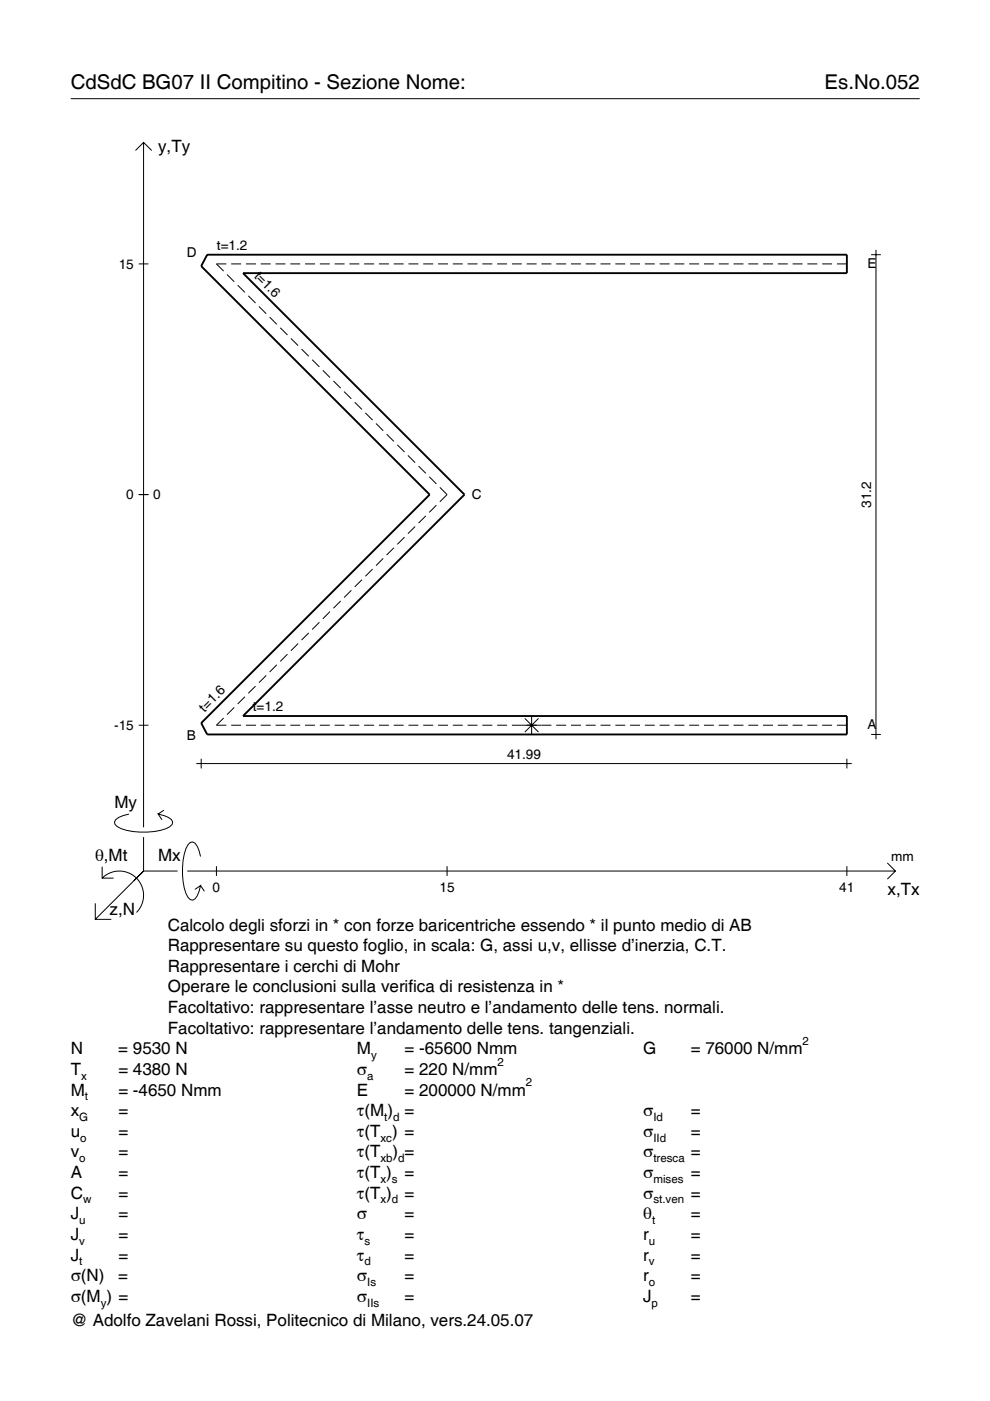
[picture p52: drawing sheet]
<svg xmlns="http://www.w3.org/2000/svg" width="210mm" height="297mm" viewBox="0 0 210 297" stroke-linecap="round" stroke-linejoin="round" font-family="sans-serif">
<defs><g id="words">
<g font-size="4.3">
<text x="15" y="18.9">CdSdC BG07 II Compitino - Sezione Nome:</text>
<text x="174.8" y="18.9">Es.No.052</text>
</g>
<g font-size="3.6">
<text x="33.5" y="32.3">y,Ty</text>
<text x="24.3" y="171.3">My</text>
<text x="20.1" y="182.6">θ,Mt</text>
<text x="33.5" y="182.6">Mx</text>
<text x="188.2" y="189.8">x,Tx</text>
<text x="23.2" y="193.9">z,N</text>
<text x="35.6" y="197.3">Calcolo degli sforzi in * con forze baricentriche essendo * il punto medio di AB</text>
<text x="35.6" y="201.7">Rappresentare su questo foglio, in scala: G, assi u,v, ellisse d’inerzia, C.T.</text>
<text x="35.6" y="206">Rappresentare i cerchi di Mohr</text>
<text x="35.6" y="210.4">Operare le conclusioni sulla verifica di resistenza in *</text>
<text x="35.6" y="214.8">Facoltativo: rappresentare l’asse neutro e l’andamento delle tens. normali.</text>
<text x="35.6" y="219.2">Facoltativo: rappresentare l’andamento delle tens. tangenziali.</text>
<text x="15" y="223.5">N</text>
<text x="15" y="227.9">T</text>
<text x="25.1" y="223.5">= 9530 N</text>
<text x="25.1" y="227.9">= 4380 N</text>
<text x="75.7" y="227.9">σ</text>
<text x="75.7" y="223.5">M</text>
<text x="85.8" y="223.5">= -65600 Nmm</text>
<text x="85.8" y="227.9">= 220 N/mm</text>
<text x="136.4" y="223.5">G</text>
<text x="146.5" y="223.5">= 76000 N/mm</text>
<text x="15" y="232.3">M</text>
<text x="25.1" y="232.3">= -4650 Nmm</text>
<text x="75.7" y="232.3">E</text>
<text x="85.8" y="232.3">= 200000 N/mm</text>
<text x="15" y="236.7">x</text>
<text x="25.1" y="236.7">=</text>
<text x="75.7" y="236.7">τ(M ) =</text>
<text x="136.4" y="236.7">σ</text>
<text x="146.5" y="236.7">=</text>
<text x="15" y="241">u</text>
<text x="15" y="245.4">v</text>
<text x="25.1" y="241">=</text>
<text x="25.1" y="245.4">=</text>
<text x="75.7" y="241">τ(T ) =</text>
<text x="75.7" y="245.4">τ(T</text>
<text x="83.3" y="245.4">) =</text>
<text x="136.4" y="241">σ</text>
<text x="136.4" y="245.4">σ</text>
<text x="146.5" y="241">=</text>
<text x="146.5" y="245.4">=</text>
<text x="15" y="249.8">A</text>
<text x="25.1" y="249.8">=</text>
<text x="75.7" y="249.8">τ(T )</text>
<text x="85.8" y="249.8">=</text>
<text x="136.4" y="249.8">σ</text>
<text x="146.5" y="249.8">=</text>
<text x="15" y="254.2">C</text>
<text x="25.1" y="254.2">=</text>
<text x="75.7" y="254.2">τ(T )</text>
<text x="85.8" y="254.2">=</text>
<text x="136.4" y="254.2">σ</text>
<text x="146.5" y="254.2">=</text>
<text x="15" y="258.5">J</text>
<text x="15" y="262.9">J</text>
<text x="25.1" y="258.5">=</text>
<text x="25.1" y="262.9">=</text>
<text x="75.7" y="258.5">σ</text>
<text x="75.7" y="262.9">τ</text>
<text x="85.8" y="258.5">=</text>
<text x="85.8" y="262.9">=</text>
<text x="136.4" y="258.5">θ</text>
<text x="136.4" y="262.9">r</text>
<text x="146.5" y="258.5">=</text>
<text x="146.5" y="262.9">=</text>
<text x="15" y="267.3">J</text>
<text x="25.1" y="267.3">=</text>
<text x="75.7" y="267.3">τ</text>
<text x="85.8" y="267.3">=</text>
<text x="136.4" y="267.3">r</text>
<text x="146.5" y="267.3">=</text>
<text x="15" y="271.7">σ(N)</text>
<text x="25.1" y="271.7">=</text>
<text x="75.7" y="271.7">σ</text>
<text x="85.8" y="271.7">=</text>
<text x="136.4" y="271.7">r</text>
<text x="146.5" y="271.7">=</text>
<text x="15" y="276">σ(M ) =</text>
<text x="15" y="281.2">@ Adolfo Zavelani Rossi, Politecnico di Milano, vers.24.05.07</text>
<text x="75.7" y="276">σ</text>
<text x="85.8" y="276">=</text>
<text x="136.4" y="276">J</text>
<text x="146.5" y="276">=</text>
</g>
<g font-size="2.9">
<text x="46" y="53">t=1.2</text>
<text x="25.2" y="57">15</text>
<text x="39.6" y="54.6">D</text>
<text x="53.7" y="58.6" transform="rotate(45 53.7 58.6)">t=1.6</text>
<text x="183.9" y="56.9">E</text>
<text x="26.8" y="105.9">0</text>
<text x="32.5" y="105.9">0</text>
<text x="100.1" y="105.8">C</text>
<text x="184.7" y="107.7" transform="rotate(-90 184.7 107.7)">31.2</text>
<text x="24.2" y="154.8">-15</text>
<text x="43.4" y="151.1" transform="rotate(-45 43.4 151.1)">t=1.6</text>
<text x="53.6" y="150.8">t=1.2</text>
<text x="183.9" y="154.7">A</text>
<text x="39.6" y="157">B</text>
<text x="107.5" y="160.9">41.99</text>
<text x="189" y="182.6">mm</text>
<text x="45.1" y="189.1">0</text>
<text x="93.2" y="189.1">15</text>
<text x="178" y="189.1">41</text>
</g>
<g font-size="2.4">
<text x="170.2" y="221.5">2</text>
<text x="78.7" y="224.5">y</text>
<text x="105.5" y="225.9">2</text>
<text x="17.2" y="228.9">x</text>
<text x="18" y="233.3">t</text>
<text x="77.9" y="228.9">a</text>
<text x="111.5" y="230.3">2</text>
<text x="16.8" y="237.7">G</text>
<text x="81.5" y="237.7">t d</text>
<text x="138.5" y="237.7">Id</text>
<text x="17" y="242">o</text>
<text x="80.7" y="242">xc</text>
<text x="138.5" y="242">IId</text>
<text x="16.8" y="246.4">o</text>
<text x="80.7" y="246.4">xb d</text>
<text x="80.7" y="250.8">x s</text>
<text x="138.5" y="246.4">tresca</text>
<text x="138.5" y="250.8">mises</text>
<text x="17.6" y="255.2">w</text>
<text x="80.7" y="255.2">x d</text>
<text x="138.5" y="255.2">st.ven</text>
<text x="16.8" y="259.5">u</text>
<text x="16.8" y="263.9">v</text>
<text x="77.3" y="263.9">s</text>
<text x="137.6" y="263.9">u</text>
<text x="138.2" y="259.5">t</text>
<text x="16.8" y="268.3">t</text>
<text x="77.3" y="268.3">d</text>
<text x="137.6" y="268.3">v</text>
<text x="77.9" y="272.7">Is</text>
<text x="137.6" y="272.7">o</text>
<text x="21.4" y="277">y</text>
<text x="77.9" y="277">IIs</text>
<text x="138.2" y="277">p</text>
</g>
</g></defs>
<g fill="none" stroke="#000" stroke-width=".21">
<path d="M15 20.9h180M28.7 31.9l1.7-1.7 1.8 1.7M30.4 30.2v145.2M29.4 56h2.1M48 56h-2.1l1.5 1.5M48.1 58.2l1.6 1.5M49 56h2.1M52.1 56h2.2M55.3 56h2.1M58.4 56h2.1M61.5 56h2.1M64.7 56h2.1"/>
<path d="M67.8 56h2.1M70.9 56h2.1M74.1 56h2.1M77.2 56h2.1M80.3 56h2.1M83.5 56h2.1M86.6 56h2.1M89.7 56h2.1M92.9 56h2.1M96 56h2.1M99.1 56h2.1M102.3 56h2.1"/>
<path d="M105.4 56h2.1M108.5 56h2.1M111.7 56h2.1M114.8 56h2.1M117.9 56h2.1M121.1 56h2.1M124.2 56h2.1M127.3 56h2.1M130.5 56h2.1M133.6 56h2.1M136.7 56h2.1M139.9 56h2.1"/>
<path d="M143 56h2.1M146.1 56h2.1M149.3 56h2.1M152.4 56h2.1M155.5 56h2.1M158.7 56h2.1M161.8 56h2.1M164.9 56h2.1M168.1 56h2.1M171.2 56h2.1M174.3 56h2.1M177.4 56h2.2"/>
<path d="M184.7 54h2.1M185.7 53v103.8M50.4 60.5l1.5 1.5M52.6 62.7l1.6 1.6M54.9 65l1.5 1.5M57.2 67.2l1.5 1.6M59.4 69.5l1.5 1.5M61.7 71.8l1.5 1.5M63.9 74l1.6 1.5M66.2 76.3l1.5 1.5M68.4 78.5l1.6 1.5M70.7 80.8l1.5 1.5"/>
<path d="M73 83l1.5 1.6M75.2 85.3l1.5 1.5M77.5 87.5l1.5 1.6M79.7 89.8l1.5 1.5M82 92.1l1.5 1.5M84.2 94.3l1.6 1.5M86.5 96.6l1.5 1.5M88.7 98.8l1.6 1.6M29.4 104.9h2.1M81.2 118.4l-1.5 1.5M83.5 116.1l-1.5 1.6M85.8 113.9l-1.6 1.5"/>
<path d="M88 111.6l-1.5 1.6M90.3 109.4l-1.6 1.5M91 101.1l1.5 1.5M92.5 107.1l-1.5 1.5M93.3 103.3l1.5 1.6-1.5 1.5M60.9 138.7l-1.5 1.5M63.2 136.4l-1.5 1.6M65.5 134.2l-1.6 1.5M67.7 131.9l-1.5 1.6M70 129.7l-1.6 1.5M72.2 127.4l-1.5 1.6M74.5 125.2l-1.5 1.5"/>
<path d="M76.7 122.9l-1.5 1.5M79 120.7l-1.5 1.5M29.4 153.8h2.1M47.4 152.2l-1.5 1.6h2.1M49 153.8h2.1M49.7 150l-1.6 1.5M51.9 147.7l-1.5 1.6M52.1 153.8h2.2M54.2 145.5l-1.6 1.5M55.3 153.8h2.1M56.4 143.2l-1.5 1.5M58.4 153.8h2.1"/>
<path d="M58.7 141l-1.5 1.5M61.5 153.8h2.1M64.7 153.8h2.1M67.8 153.8h2.1M70.9 153.8h2.1M74.1 153.8h2.1M77.2 153.8h2.1M80.3 153.8h2.1M83.5 153.8h2.1M86.6 153.8h2.1M89.7 153.8h2.1M92.9 153.8h2.1"/>
<path d="M96 153.8h2.1M99.1 153.8h2.1M102.3 153.8h2.1M105.4 153.8h2.1M108.5 153.8h8.4M111.3 152.3l2.9 2.9M112.7 151.7v4.1M114.2 152.3l-2.9 2.9M117.9 153.8h2.1M121.1 153.8h2.1M124.2 153.8h2.1M127.3 153.8h2.1"/>
<path d="M130.5 153.8h2.1M133.6 153.8h2.1M136.7 153.8h2.1M139.9 153.8h2.1M143 153.8h2.1M146.1 153.8h2.1M149.3 153.8h2.1M152.4 153.8h2.1M155.5 153.8h2.1M158.7 153.8h2.1M161.8 153.8h2.1M164.9 153.8h2.1"/>
<path d="M168.1 153.8h2.1M171.2 153.8h2.1M174.3 153.8h2.1M177.4 153.8h2.2M184.7 155.7h2.1M27.3 172.6a3.6 3.6 0 0 0-3 1.7l.1 .5a5.7 5.7 0 0 0 3.8 1.5 13.3 13.3 0 0 0 7.8-1l.5-.5 .1-.5a3.6 3.6 0 0 0-3.1-1.7l.8 1.2M30.4 177.5v7.2M34.7 171.8l-1.2 .8M41.6 161.9h139M42.7 160.9v2M179.6 160.9v2M20.2 191.5v3.4h3.4"/>
<path d="M21.7 186.2a5.1 5.1 0 0 1 7.2 0 5.1 5.1 0 0 1 0 7.3M21.7 183.8v2.4h2.4M30.4 184.7l-10.2 10.2M30.4 184.7l-2 2M30.4 184.7h7.2M39.7 184.7h150.1M42.5 181.6a3.6 3.6 0 0 0-1.7-3.1l-.5 .1a5.7 5.7 0 0 0-1.5 3.8 13.3 13.3 0 0 0 1 7.8l.5 .5 .5 .2a3.6 3.6 0 0 0 1.7-3.1l-1.2 .8M42.5 187.8l.8 1.2M45.9 183.7v2M94.8 183.7v2M179.6 183.7v2M188.1 183l1.7 1.7-1.7 1.7"/>
</g>
<path d="M43.9 54h135.7v3.9h-128.1l47 47-47 46.9h128.1v3.9h-135.7l-1.2-2.4 48.4-48.4-48.4-48.5z" fill="none" stroke="#000" stroke-width=".4"/>
<use href="#words"/>
</svg>
